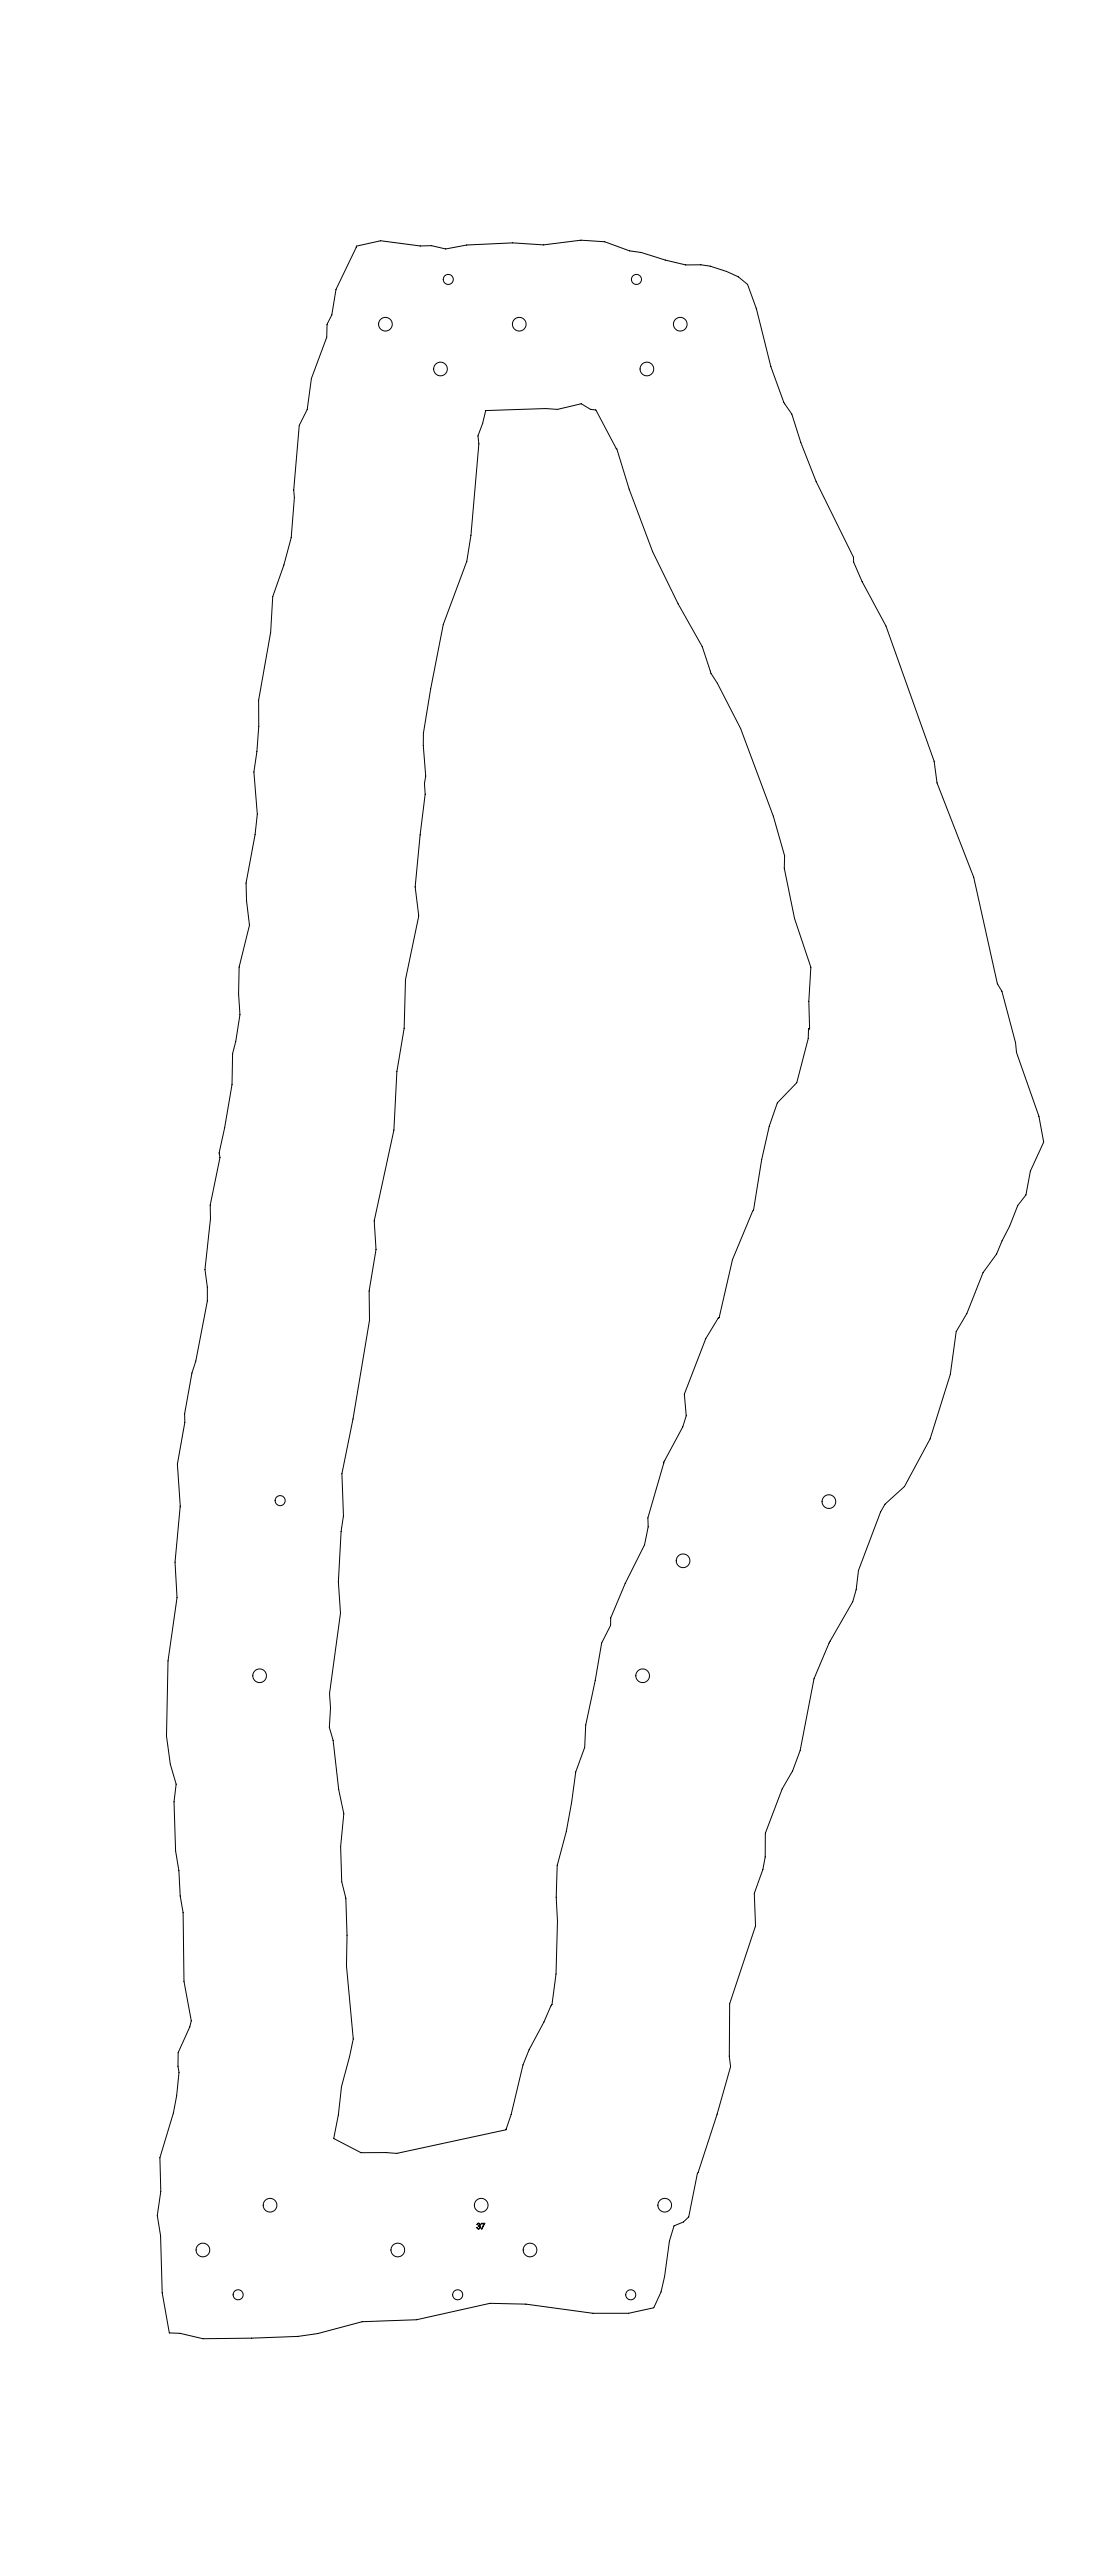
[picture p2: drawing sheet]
<svg xmlns="http://www.w3.org/2000/svg" width="1000mm" height="2300mm" viewBox="0 0 1000 2300" stroke-linecap="round" stroke-linejoin="round" font-family="sans-serif">
<g fill="none" stroke="#000" stroke-width=".89">
<path d="M318 220l22-5 35 5 10-1 13 3 19-3 41-2 27 2 34-4 21 1 22 8 11 2 21 6 18 5a78 78 0 0 1 47 10l8 7 9 22 12 51 12 32 7 11 8 25 14 35 33 68v4l8 18 21 39 43 121 3 19 32 85 22 95 4 6 12 46 1 9 20 57 4 23-12 26-4 21-7 10-8 18-6 13-5 12-12 17-15 36-9 16-5 39-19 57-22 43-18 16-4 6-20 53-2 17-3 11-21 37-13 31-13 65-6 18-10 16-15 39v22l-2 11-8 21 2 29-24 70v47l1 9-12 42-17 54-8 38-5 5-8 3-4 14-5 31-3 14-6 14-23 5h-32l-59-8-33-1-65 15-49 2-39 10-18 3-41 1-44 1-20-5h-10l-6-36-2-51-3-18 4-22-1-30 12-40 3-15 2-21-1-5v-13l10-23 2-5-7-35-1-62-2-15-1-22-3-18-2-44 2-15-5-18-3-25 1-67 8-57-2-32 5-50-3-37 7-38v-7l6-37 4-10 10-54v-12l-2-16 5-45v-13l8-42v-4l5-23 6-38 1-28 3-11 3-24-1-18 1-24 9-38-3-21v-16l8-43 2-19-3-37 2-19 2-22v-24l11-60 2-32 9-28 7-25 3-36-1-6 5-58 7-14 4-28 14-37v-11l4-9 4-22zM434 367l53-2 11 1 21-5 8 5h5l19 35 11 36 21 56 23 46 21 39 8 23 5 9 21 41 29 78 11 35-1 12 9 45 15 43-2 30 1 25h-1v9l-11 39-17 18-7 21-7 30-7 45-19 44-12 52h-1l-11 19-19 49 2 20-3 10-17 31-15 50 1 8-3 16-18 34-13 31v7l-8 16-6 33-8 40-1 20-8 22-4 27-4 26-9 30v29l1 21-2 47-3 27-7 16-14 25-5 13-11 45-4 13-98 21h-9h-23l-24-13 4-21 3-25 7-27 3-16-6-65 1-27-1-34-4-14-1-32 3-29-5-22-5-43-3-12 1-17-1-13 10-72-2-28 3-45 2-14-2-38 10-49 15-88v-26l6-37-2-26 18-81 2-52 7-39 1-43 12-56-3-27 4-46 5-37-1-9 1-7-2-27v-11l7-40 11-57 21-57 3-23 8-82-1-7 4-11zM426 1986a1.3 1.3 0 0 1 2 0 1.3 1.3 0 0 1 0 2 1.6 1.6 0 0 1 0 3 1.6 1.6 0 0 1-2-1 1.3 1.3 0 0 0 1 1 1.3 1.3 0 0 0 1-2l-1-1 1-1a1.3 1.3 0 0 0-1-1 1.3 1.3 0 0 0-1 1zM430 1986h3l-3 5 2-5h-2z"/>
<circle cx="400" cy="250" r="4"/>
<circle cx="568" cy="250" r="4"/>
<circle cx="344" cy="290" r="6"/>
<circle cx="464" cy="290" r="6"/>
<circle cx="607" cy="290" r="6"/>
<circle cx="393" cy="330" r="6"/>
<circle cx="578" cy="330" r="6"/>
<circle cx="250" cy="1340" r="5"/>
<circle cx="740" cy="1341" r="6"/>
<circle cx="610" cy="1394" r="6"/>
<circle cx="232" cy="1497" r="6"/>
<circle cx="574" cy="1497" r="6"/>
<circle cx="241" cy="1970" r="6"/>
<circle cx="430" cy="1970" r="6"/>
<circle cx="594" cy="1970" r="6"/>
<circle cx="181" cy="2010" r="6"/>
<circle cx="355" cy="2010" r="6"/>
<circle cx="473" cy="2010" r="6"/>
<circle cx="213" cy="2050" r="4"/>
<circle cx="409" cy="2050" r="5"/>
<circle cx="563" cy="2050" r="4"/>
</g>
</svg>
